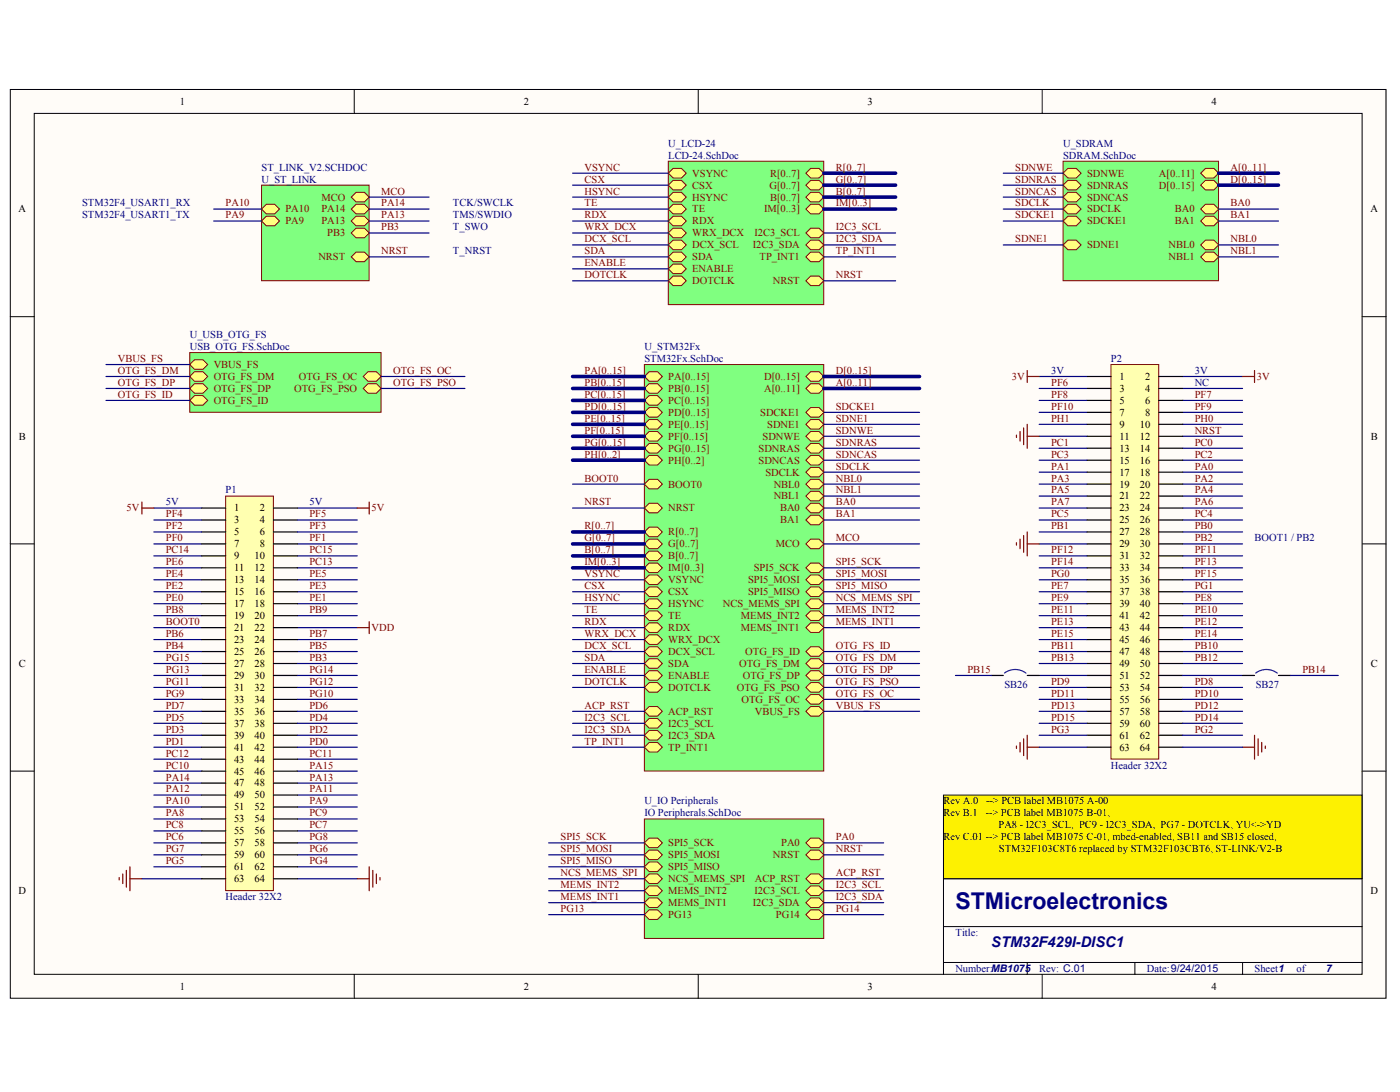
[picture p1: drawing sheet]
<svg xmlns="http://www.w3.org/2000/svg" width="258mm" height="201mm" viewBox="0 0 258 201" stroke-linecap="round" stroke-linejoin="round" font-family="sans-serif">
<defs><g id="words">
<text font-size="4.3" fill="#000080" x="176" y="167.4">STMicroelectronics</text>
<text font-size="2.7" fill="#000080" x="182.6" y="174.4">STM32F429I-DISC1</text>
<g font-size="1.9">
<text x="33.1" y="19.3">1</text>
<text x="96.5" y="19.3">2</text>
<text x="159.8" y="19.3">3</text>
<text x="223.2" y="19.3">4</text>
<text x="3.4" y="39.1">A</text>
<text x="252.4" y="39.1">A</text>
<text x="206.2" y="70">1</text>
<text x="210.9" y="70">2</text>
<text x="206.2" y="72.2">3</text>
<text x="206.2" y="74.4">5</text>
<text x="206.2" y="76.6">7</text>
<text x="210.9" y="72.2">4</text>
<text x="210.9" y="74.4">6</text>
<text x="210.9" y="76.6">8</text>
<text x="3.5" y="81">B</text>
<text x="206.2" y="78.8">9</text>
<text x="206.2" y="81">11</text>
<text x="206.2" y="83.2">13</text>
<text x="210" y="78.8">10</text>
<text x="210" y="81">12</text>
<text x="210" y="83.2">14</text>
<text x="252.5" y="81">B</text>
<text x="206.2" y="85.4">15</text>
<text x="206.2" y="87.6">17</text>
<text x="206.2" y="89.8">19</text>
<text x="210" y="85.4">16</text>
<text x="210" y="87.6">18</text>
<text x="210" y="89.8">20</text>
<text x="43.1" y="94.2">1</text>
<text x="47.9" y="94.2">2</text>
<text x="206.2" y="92">21</text>
<text x="206.2" y="94.2">23</text>
<text x="210" y="92">22</text>
<text x="210" y="94.2">24</text>
<text x="43.1" y="96.4">3</text>
<text x="43.1" y="98.6">5</text>
<text x="43.1" y="100.8">7</text>
<text x="47.9" y="96.4">4</text>
<text x="47.9" y="98.6">6</text>
<text x="47.9" y="100.8">8</text>
<text x="206.2" y="96.4">25</text>
<text x="206.2" y="98.6">27</text>
<text x="206.2" y="100.8">29</text>
<text x="210" y="96.4">26</text>
<text x="210" y="98.6">28</text>
<text x="210" y="100.8">30</text>
<text x="43.1" y="103">9</text>
<text x="43.1" y="105.2">11</text>
<text x="43.1" y="107.4">13</text>
<text x="46.9" y="103">10</text>
<text x="46.9" y="105.2">12</text>
<text x="46.9" y="107.4">14</text>
<text x="206.2" y="103">31</text>
<text x="206.2" y="105.2">33</text>
<text x="206.2" y="107.4">35</text>
<text x="210" y="103">32</text>
<text x="210" y="105.2">34</text>
<text x="210" y="107.4">36</text>
<text x="43.1" y="109.6">15</text>
<text x="43.1" y="111.8">17</text>
<text x="43.1" y="114">19</text>
<text x="46.9" y="109.6">16</text>
<text x="46.9" y="111.8">18</text>
<text x="46.9" y="114">20</text>
<text x="206.2" y="109.6">37</text>
<text x="206.2" y="111.8">39</text>
<text x="206.2" y="114">41</text>
<text x="210" y="109.6">38</text>
<text x="210" y="111.8">40</text>
<text x="210" y="114">42</text>
<text x="43.1" y="116.2">21</text>
<text x="43.1" y="118.4">23</text>
<text x="46.9" y="116.2">22</text>
<text x="46.9" y="118.4">24</text>
<text x="206.2" y="116.2">43</text>
<text x="206.2" y="118.4">45</text>
<text x="210" y="116.2">44</text>
<text x="210" y="118.4">46</text>
<text x="3.5" y="122.8">C</text>
<text x="43.1" y="120.6">25</text>
<text x="43.1" y="122.8">27</text>
<text x="43.1" y="125">29</text>
<text x="46.9" y="120.6">26</text>
<text x="46.9" y="122.8">28</text>
<text x="46.9" y="125">30</text>
<text x="206.2" y="120.6">47</text>
<text x="206.2" y="122.8">49</text>
<text x="206.2" y="125">51</text>
<text x="210" y="120.6">48</text>
<text x="210" y="122.8">50</text>
<text x="210" y="125">52</text>
<text x="252.5" y="122.8">C</text>
<text x="43.1" y="127.2">31</text>
<text x="43.1" y="129.4">33</text>
<text x="43.1" y="131.6">35</text>
<text x="46.9" y="127.2">32</text>
<text x="46.9" y="129.4">34</text>
<text x="46.9" y="131.6">36</text>
<text x="206.2" y="127.2">53</text>
<text x="206.2" y="129.4">55</text>
<text x="206.2" y="131.6">57</text>
<text x="210" y="127.2">54</text>
<text x="210" y="129.4">56</text>
<text x="210" y="131.6">58</text>
<text x="43.1" y="133.8">37</text>
<text x="43.1" y="136">39</text>
<text x="46.9" y="133.8">38</text>
<text x="46.9" y="136">40</text>
<text x="206.2" y="133.8">59</text>
<text x="206.2" y="136">61</text>
<text x="210" y="133.8">60</text>
<text x="210" y="136">62</text>
<text x="43.1" y="138.2">41</text>
<text x="43.1" y="140.4">43</text>
<text x="43.1" y="142.6">45</text>
<text x="46.9" y="138.2">42</text>
<text x="46.9" y="140.4">44</text>
<text x="46.9" y="142.6">46</text>
<text x="206.2" y="138.2">63</text>
<text x="210" y="138.2">64</text>
<text x="43.1" y="144.8">47</text>
<text x="43.1" y="147">49</text>
<text x="43.1" y="149.2">51</text>
<text x="46.9" y="144.8">48</text>
<text x="46.9" y="147">50</text>
<text x="46.9" y="149.2">52</text>
<text x="173.8" y="148.1">Rev A.0</text>
<text x="181.6" y="148.1">--&gt; PCB label MB1075 A-00</text>
<text x="43.1" y="151.4">53</text>
<text x="43.1" y="153.6">55</text>
<text x="43.1" y="155.8">57</text>
<text x="46.9" y="151.4">54</text>
<text x="46.9" y="153.6">56</text>
<text x="46.9" y="155.8">58</text>
<text x="173.8" y="150.3">Rev B.1</text>
<text x="173.8" y="154.7">Rev C.01 --&gt; PCB label MB1075 C-01, mbed-enabled, SB11 and SB15 closed,</text>
<text x="181.5" y="150.3">--&gt; PCB label MB1075 B-01,</text>
<text x="183.9" y="152.5">PA8 - I2C3_SCL, PC9 - I2C3_SDA, PG7 - DOTCLK, YU&lt;-&gt;YD</text>
<text x="43.1" y="158">59</text>
<text x="43.1" y="160.2">61</text>
<text x="46.9" y="158">60</text>
<text x="46.9" y="160.2">62</text>
<text x="184" y="156.9">STM32F103C8T6 replaced by STM32F103CBT6, ST-LINK/V2-B</text>
<text x="3.4" y="164.6">D</text>
<text x="43.1" y="162.4">63</text>
<text x="46.9" y="162.4">64</text>
<text x="252.4" y="164.6">D</text>
<text x="33.1" y="182.3">1</text>
<text x="96.5" y="182.3">2</text>
<text x="159.8" y="182.3">3</text>
<text x="223.2" y="182.3">4</text>
</g>
<g font-size="1.9" fill="#000080">
<text x="123.1" y="27">U_LCD-24</text>
<text x="123.1" y="29.2">LCD-24.SchDoc</text>
<text x="195.8" y="27">U_SDRAM</text>
<text x="195.8" y="29.2">SDRAM.SchDoc</text>
<text x="48.2" y="33.6">U_ST_LINK</text>
<text x="48.2" y="31.4">ST_LINK_V2.SCHDOC</text>
<text x="15.1" y="40.2">STM32F4_USART1_TX</text>
<text x="15.1" y="38">STM32F4_USART1_RX</text>
<text x="83.4" y="38">TCK/SWCLK</text>
<text x="83.4" y="40.2">TMS/SWDIO</text>
<text x="83.4" y="42.4">T_SWO</text>
<text x="83.4" y="46.8">T_NRST</text>
<text x="35" y="62.2">U_USB_OTG_FS</text>
<text x="35" y="64.4">USB_OTG_FS.SchDoc</text>
<text x="118.7" y="64.4">U_STM32Fx</text>
<text x="118.7" y="66.7">STM32Fx.SchDoc</text>
<text x="193.6" y="68.9">3V</text>
<text x="204.6" y="66.7">P2</text>
<text x="220.1" y="71.1">NC</text>
<text x="220.1" y="68.9">3V</text>
<text x="30.5" y="93.1">5V</text>
<text x="41.6" y="90.9">P1</text>
<text x="57" y="93.1">5V</text>
<text x="231.1" y="99.7">BOOT1 / PB2</text>
<text x="185" y="126.8">SB26</text>
<text x="231.3" y="126.8">SB27</text>
<text x="204.6" y="141.5">Header 32X2</text>
<text x="118.7" y="148.1">U_IO Peripherals</text>
<text x="118.7" y="150.3">IO Peripherals.SchDoc</text>
<text x="41.6" y="165.7">Header 32X2</text>
<text x="176" y="172.4">Title:</text>
<text x="176" y="179">Number:MB1075</text>
<text x="191.4" y="179">Rev: C.01</text>
<text x="211.3" y="179">Date:9/24/2015</text>
<text x="231.1" y="179">Sheet1</text>
<text x="238.8" y="179">of</text>
<text x="244.3" y="179">7</text>
</g>
<g font-size="1.9" fill="#800000">
<text x="70.2" y="35.8">MCO</text>
<text x="107.7" y="31.4">VSYNC</text>
<text x="107.7" y="35.8">HSYNC</text>
<text x="107.7" y="33.6">CSX</text>
<text x="127.5" y="32.5">VSYNC</text>
<text x="127.5" y="34.7">CSX</text>
<text x="141.7" y="34.7">G[0..7]</text>
<text x="141.8" y="32.5">R[0..7]</text>
<text x="154" y="35.8">B[0..7]</text>
<text x="154" y="33.6">G[0..7]</text>
<text x="154" y="31.4">R[0..7]</text>
<text x="187" y="31.4">SDNWE</text>
<text x="187" y="33.6">SDNRAS</text>
<text x="187" y="35.8">SDNCAS</text>
<text x="200.2" y="32.5">SDNWE</text>
<text x="200.2" y="34.7">SDNRAS</text>
<text x="213.5" y="32.5">A[0..11]</text>
<text x="213.5" y="34.7">D[0..15]</text>
<text x="226.7" y="33.6">D[0..15]</text>
<text x="226.7" y="31.4">A[0..11]</text>
<text x="41.6" y="40.2">PA9</text>
<text x="41.6" y="38">PA10</text>
<text x="52.6" y="39.1">PA10</text>
<text x="52.6" y="41.3">PA9</text>
<text x="59.2" y="41.3">PA13</text>
<text x="59.2" y="39.1">PA14</text>
<text x="59.2" y="36.9">MCO</text>
<text x="70.2" y="40.2">PA13</text>
<text x="70.2" y="38">PA14</text>
<text x="107.7" y="38">TE</text>
<text x="107.7" y="40.2">RDX</text>
<text x="127.5" y="36.9">HSYNC</text>
<text x="127.5" y="39.1">TE</text>
<text x="127.5" y="41.3">RDX</text>
<text x="140.8" y="39.1">IM[0..3]</text>
<text x="141.8" y="36.9">B[0..7]</text>
<text x="154" y="38">IM[0..3]</text>
<text x="187" y="38">SDCLK</text>
<text x="187" y="40.2">SDCKE1</text>
<text x="200.2" y="36.9">SDNCAS</text>
<text x="200.2" y="39.1">SDCLK</text>
<text x="200.2" y="41.3">SDCKE1</text>
<text x="216.4" y="39.1">BA0</text>
<text x="216.4" y="41.3">BA1</text>
<text x="226.7" y="38">BA0</text>
<text x="226.7" y="40.2">BA1</text>
<text x="58.6" y="47.9">NRST</text>
<text x="60.3" y="43.5">PB3</text>
<text x="70.2" y="46.8">NRST</text>
<text x="70.2" y="42.4">PB3</text>
<text x="107.7" y="46.8">SDA</text>
<text x="107.7" y="44.6">DCX_SCL</text>
<text x="107.7" y="42.4">WRX_DCX</text>
<text x="127.5" y="43.5">WRX_DCX</text>
<text x="127.5" y="45.7">DCX_SCL</text>
<text x="127.5" y="47.9">SDA</text>
<text x="138.7" y="45.7">I2C3_SDA</text>
<text x="139" y="43.5">I2C3_SCL</text>
<text x="139.9" y="47.9">TP_INT1</text>
<text x="154" y="46.8">TP_INT1</text>
<text x="154" y="44.6">I2C3_SDA</text>
<text x="154" y="42.4">I2C3_SCL</text>
<text x="187" y="44.6">SDNE1</text>
<text x="200.2" y="45.7">SDNE1</text>
<text x="215.2" y="47.9">NBL1</text>
<text x="215.2" y="45.7">NBL0</text>
<text x="226.7" y="44.6">NBL0</text>
<text x="226.7" y="46.8">NBL1</text>
<text x="107.7" y="49">ENABLE</text>
<text x="107.7" y="51.2">DOTCLK</text>
<text x="127.5" y="50.1">ENABLE</text>
<text x="127.5" y="52.3">DOTCLK</text>
<text x="142.4" y="52.3">NRST</text>
<text x="154" y="51.2">NRST</text>
<text x="21.7" y="66.7">VBUS_FS</text>
<text x="21.7" y="68.9">OTG_FS_DM</text>
<text x="21.7" y="71.1">OTG_FS_DP</text>
<text x="39.4" y="70">OTG_FS_DM</text>
<text x="39.4" y="67.8">VBUS_FS</text>
<text x="55.1" y="70">OTG_FS_OC</text>
<text x="72.4" y="71.1">OTG_FS_PSO</text>
<text x="72.4" y="68.9">OTG_FS_OC</text>
<text x="107.7" y="68.9">PA[0..15]</text>
<text x="107.7" y="71.1">PB[0..15]</text>
<text x="123.1" y="70">PA[0..15]</text>
<text x="140.8" y="70">D[0..15]</text>
<text x="154" y="68.9">D[0..15]</text>
<text x="154" y="71.1">A[0..11]</text>
<text x="186.4" y="70">3V</text>
<text x="193.6" y="71.1">PF6</text>
<text x="231.5" y="70">3V</text>
<text x="21.7" y="73.3">OTG_FS_ID</text>
<text x="39.4" y="72.2">OTG_FS_DP</text>
<text x="39.4" y="74.4">OTG_FS_ID</text>
<text x="54.2" y="72.2">OTG_FS_PSO</text>
<text x="107.7" y="73.3">PC[0..15]</text>
<text x="107.7" y="75.5">PD[0..15]</text>
<text x="107.7" y="77.7">PE[0..15]</text>
<text x="123.1" y="72.2">PB[0..15]</text>
<text x="123.1" y="74.4">PC[0..15]</text>
<text x="123.1" y="76.6">PD[0..15]</text>
<text x="140" y="76.6">SDCKE1</text>
<text x="140.8" y="72.2">A[0..11]</text>
<text x="154" y="75.5">SDCKE1</text>
<text x="154" y="77.7">SDNE1</text>
<text x="193.6" y="77.7">PH1</text>
<text x="193.6" y="73.3">PF8</text>
<text x="193.6" y="75.5">PF10</text>
<text x="220.1" y="77.7">PH0</text>
<text x="220.1" y="73.3">PF7</text>
<text x="220.1" y="75.5">PF9</text>
<text x="107.7" y="79.9">PF[0..15]</text>
<text x="107.7" y="82.1">PG[0..15]</text>
<text x="123.1" y="78.8">PE[0..15]</text>
<text x="123.1" y="81">PF[0..15]</text>
<text x="123.1" y="83.2">PG[0..15]</text>
<text x="139.7" y="83.2">SDNRAS</text>
<text x="140.5" y="81">SDNWE</text>
<text x="141.3" y="78.8">SDNE1</text>
<text x="154" y="79.9">SDNWE</text>
<text x="154" y="82.1">SDNRAS</text>
<text x="193.6" y="82.1">PC1</text>
<text x="220.1" y="79.9">NRST</text>
<text x="220.1" y="82.1">PC0</text>
<text x="107.7" y="88.7">BOOT0</text>
<text x="107.7" y="84.3">PH[0..2]</text>
<text x="123.1" y="89.8">BOOT0</text>
<text x="123.1" y="85.4">PH[0..2]</text>
<text x="139.7" y="85.4">SDNCAS</text>
<text x="141" y="87.6">SDCLK</text>
<text x="142.5" y="89.8">NBL0</text>
<text x="154" y="84.3">SDNCAS</text>
<text x="154" y="86.5">SDCLK</text>
<text x="154" y="88.7">NBL0</text>
<text x="193.6" y="86.5">PA1</text>
<text x="193.6" y="88.7">PA3</text>
<text x="193.6" y="84.3">PC3</text>
<text x="220.1" y="88.7">PA2</text>
<text x="220.1" y="86.5">PA0</text>
<text x="220.1" y="84.3">PC2</text>
<text x="23.3" y="94.2">5V</text>
<text x="30.5" y="95.3">PF4</text>
<text x="57" y="95.3">PF5</text>
<text x="68.5" y="94.2">5V</text>
<text x="107.7" y="93.1">NRST</text>
<text x="123.1" y="94.2">NRST</text>
<text x="142.5" y="92">NBL1</text>
<text x="143.7" y="94.2">BA0</text>
<text x="154" y="90.9">NBL1</text>
<text x="154" y="93.1">BA0</text>
<text x="154" y="95.3">BA1</text>
<text x="193.6" y="90.9">PA5</text>
<text x="193.6" y="93.1">PA7</text>
<text x="193.6" y="95.3">PC5</text>
<text x="220.1" y="90.9">PA4</text>
<text x="220.1" y="93.1">PA6</text>
<text x="220.1" y="95.3">PC4</text>
<text x="30.5" y="101.9">PC14</text>
<text x="30.5" y="99.7">PF0</text>
<text x="30.5" y="97.5">PF2</text>
<text x="57" y="101.9">PC15</text>
<text x="57" y="99.7">PF1</text>
<text x="57" y="97.5">PF3</text>
<text x="107.7" y="101.9">B[0..7]</text>
<text x="107.7" y="99.7">G[0..7]</text>
<text x="107.7" y="97.5">R[0..7]</text>
<text x="123.1" y="98.6">R[0..7]</text>
<text x="123.1" y="100.8">G[0..7]</text>
<text x="142.9" y="100.8">MCO</text>
<text x="143.7" y="96.4">BA1</text>
<text x="154" y="99.7">MCO</text>
<text x="193.6" y="97.5">PB1</text>
<text x="193.6" y="101.9">PF12</text>
<text x="220.1" y="99.7">PB2</text>
<text x="220.1" y="97.5">PB0</text>
<text x="220.1" y="101.9">PF11</text>
<text x="30.5" y="106.3">PE4</text>
<text x="30.5" y="104.1">PE6</text>
<text x="57" y="106.3">PE5</text>
<text x="57" y="104.1">PC13</text>
<text x="107.7" y="106.3">VSYNC</text>
<text x="107.7" y="104.1">IM[0..3]</text>
<text x="123.1" y="103">B[0..7]</text>
<text x="123.1" y="105.2">IM[0..3]</text>
<text x="123.1" y="107.4">VSYNC</text>
<text x="137.8" y="107.4">SPI5_MOSI</text>
<text x="138.9" y="105.2">SPI5_SCK</text>
<text x="154" y="104.1">SPI5_SCK</text>
<text x="154" y="106.3">SPI5_MOSI</text>
<text x="193.6" y="104.1">PF14</text>
<text x="193.6" y="106.3">PG0</text>
<text x="220.1" y="104.1">PF13</text>
<text x="220.1" y="106.3">PF15</text>
<text x="30.5" y="108.5">PE2</text>
<text x="30.5" y="110.7">PE0</text>
<text x="30.5" y="112.9">PB8</text>
<text x="57" y="110.7">PE1</text>
<text x="57" y="108.5">PE3</text>
<text x="57" y="112.9">PB9</text>
<text x="107.7" y="108.5">CSX</text>
<text x="107.7" y="110.7">HSYNC</text>
<text x="107.7" y="112.9">TE</text>
<text x="123.1" y="109.6">CSX</text>
<text x="123.1" y="111.8">HSYNC</text>
<text x="123.1" y="114">TE</text>
<text x="133.2" y="111.8">NCS_MEMS_SPI</text>
<text x="136.5" y="114">MEMS_INT2</text>
<text x="137.8" y="109.6">SPI5_MISO</text>
<text x="154" y="110.7">NCS_MEMS_SPI</text>
<text x="154" y="108.5">SPI5_MISO</text>
<text x="154" y="112.9">MEMS_INT2</text>
<text x="193.6" y="108.5">PE7</text>
<text x="193.6" y="110.7">PE9</text>
<text x="193.6" y="112.9">PE11</text>
<text x="220.1" y="110.7">PE8</text>
<text x="220.1" y="112.9">PE10</text>
<text x="220.1" y="108.5">PG1</text>
<text x="30.5" y="115.1">BOOT0</text>
<text x="30.5" y="119.5">PB4</text>
<text x="30.5" y="117.3">PB6</text>
<text x="57" y="119.5">PB5</text>
<text x="57" y="117.3">PB7</text>
<text x="68.5" y="116.2">VDD</text>
<text x="107.7" y="115.1">RDX</text>
<text x="107.7" y="117.3">WRX_DCX</text>
<text x="107.7" y="119.5">DCX_SCL</text>
<text x="123.1" y="118.4">WRX_DCX</text>
<text x="123.1" y="116.2">RDX</text>
<text x="136.5" y="116.2">MEMS_INT1</text>
<text x="154" y="115.1">MEMS_INT1</text>
<text x="154" y="119.5">OTG_FS_ID</text>
<text x="193.6" y="115.1">PE13</text>
<text x="193.6" y="117.3">PE15</text>
<text x="193.6" y="119.5">PB11</text>
<text x="220.1" y="115.1">PE12</text>
<text x="220.1" y="117.3">PE14</text>
<text x="220.1" y="119.5">PB10</text>
<text x="30.5" y="123.9">PG13</text>
<text x="30.5" y="121.7">PG15</text>
<text x="57" y="121.7">PB3</text>
<text x="57" y="123.9">PG14</text>
<text x="107.7" y="121.7">SDA</text>
<text x="107.7" y="123.9">ENABLE</text>
<text x="123.1" y="125">ENABLE</text>
<text x="123.1" y="120.6">DCX_SCL</text>
<text x="123.1" y="122.8">SDA</text>
<text x="136.1" y="122.8">OTG_FS_DM</text>
<text x="136.8" y="125">OTG_FS_DP</text>
<text x="137.3" y="120.6">OTG_FS_ID</text>
<text x="154" y="121.7">OTG_FS_DM</text>
<text x="154" y="123.9">OTG_FS_DP</text>
<text x="178.2" y="123.9">PB15</text>
<text x="193.6" y="121.7">PB13</text>
<text x="220.1" y="121.7">PB12</text>
<text x="239.9" y="123.9">PB14</text>
<text x="30.5" y="130.5">PD7</text>
<text x="30.5" y="128.3">PG9</text>
<text x="30.5" y="126.1">PG11</text>
<text x="57" y="130.5">PD6</text>
<text x="57" y="128.3">PG10</text>
<text x="57" y="126.1">PG12</text>
<text x="107.7" y="126.1">DOTCLK</text>
<text x="107.7" y="130.5">ACP_RST</text>
<text x="123.1" y="131.6">ACP_RST</text>
<text x="123.1" y="127.2">DOTCLK</text>
<text x="135.7" y="127.2">OTG_FS_PSO</text>
<text x="136.6" y="129.4">OTG_FS_OC</text>
<text x="139.1" y="131.6">VBUS_FS</text>
<text x="154" y="130.5">VBUS_FS</text>
<text x="154" y="126.1">OTG_FS_PSO</text>
<text x="154" y="128.3">OTG_FS_OC</text>
<text x="193.6" y="126.1">PD9</text>
<text x="193.6" y="128.3">PD11</text>
<text x="193.6" y="130.5">PD13</text>
<text x="220.1" y="126.1">PD8</text>
<text x="220.1" y="128.3">PD10</text>
<text x="220.1" y="130.5">PD12</text>
<text x="30.5" y="137.1">PD1</text>
<text x="30.5" y="134.9">PD3</text>
<text x="30.5" y="132.7">PD5</text>
<text x="57" y="134.9">PD2</text>
<text x="57" y="132.7">PD4</text>
<text x="57" y="137.1">PD0</text>
<text x="107.7" y="137.1">TP_INT1</text>
<text x="107.7" y="134.9">I2C3_SDA</text>
<text x="107.7" y="132.7">I2C3_SCL</text>
<text x="123.1" y="133.8">I2C3_SCL</text>
<text x="123.1" y="136">I2C3_SDA</text>
<text x="193.6" y="132.7">PD15</text>
<text x="193.6" y="134.9">PG3</text>
<text x="220.1" y="132.7">PD14</text>
<text x="220.1" y="134.9">PG2</text>
<text x="30.5" y="143.7">PA14</text>
<text x="30.5" y="141.5">PC10</text>
<text x="30.5" y="139.3">PC12</text>
<text x="57" y="143.7">PA13</text>
<text x="57" y="141.5">PA15</text>
<text x="57" y="139.3">PC11</text>
<text x="123.1" y="138.2">TP_INT1</text>
<text x="30.5" y="148.1">PA10</text>
<text x="30.5" y="145.9">PA12</text>
<text x="57" y="148.1">PA9</text>
<text x="57" y="145.9">PA11</text>
<text x="30.5" y="150.3">PA8</text>
<text x="30.5" y="154.7">PC6</text>
<text x="30.5" y="152.5">PC8</text>
<text x="57" y="152.5">PC7</text>
<text x="57" y="150.3">PC9</text>
<text x="57" y="154.7">PG8</text>
<text x="103.3" y="154.7">SPI5_SCK</text>
<text x="123.1" y="155.8">SPI5_SCK</text>
<text x="143.9" y="155.8">PA0</text>
<text x="154" y="154.7">PA0</text>
<text x="30.5" y="159.1">PG5</text>
<text x="30.5" y="156.9">PG7</text>
<text x="57" y="159.1">PG4</text>
<text x="57" y="156.9">PG6</text>
<text x="103.3" y="161.3">NCS_MEMS_SPI</text>
<text x="103.3" y="159.1">SPI5_MISO</text>
<text x="103.3" y="156.9">SPI5_MOSI</text>
<text x="123.1" y="160.2">SPI5_MISO</text>
<text x="123.1" y="158">SPI5_MOSI</text>
<text x="142.4" y="158">NRST</text>
<text x="154" y="156.9">NRST</text>
<text x="154" y="161.3">ACP_RST</text>
<text x="103.3" y="165.7">MEMS_INT1</text>
<text x="103.3" y="163.5">MEMS_INT2</text>
<text x="103.3" y="167.9">PG13</text>
<text x="123.1" y="166.8">MEMS_INT1</text>
<text x="123.1" y="162.4">NCS_MEMS_SPI</text>
<text x="123.1" y="164.6">MEMS_INT2</text>
<text x="138.7" y="166.8">I2C3_SDA</text>
<text x="139" y="164.6">I2C3_SCL</text>
<text x="139.1" y="162.4">ACP_RST</text>
<text x="154" y="165.7">I2C3_SDA</text>
<text x="154" y="163.5">I2C3_SCL</text>
<text x="154" y="167.9">PG14</text>
<text x="123.1" y="169">PG13</text>
<text x="142.9" y="169">PG14</text>
</g>
</g></defs>
<g fill="#fffcf8" stroke="#000" stroke-width=".18">
<path d="M1.9 16.5h253.4v167.3h-253.4z"/>
<path d="M6.3 20.9h244.6v158.5h-244.6z"/>
</g>
<g fill="none" stroke="#000" stroke-width=".18">
<path d="M65.3 16.5v4.4M128.6 16.5v4.4M192 16.5v4.4M1.9 58.3h4.4M250.9 58.3h4.4M1.9 100.2h4.4M250.9 100.2h4.4M1.9 142h4.4M250.9 142h4.4M65.3 179.4v4.4M128.6 179.4v4.4M173.8 170.6h77.1"/>
<path d="M173.8 177.2h77.1M189.2 177.2v2.2M192 179.4v4.4M209 177.2v2.2M228.9 177.2v2.2M250.9 161.8h-77.1v17.6"/>
</g>
<g fill="none" stroke="#000080" stroke-width=".22">
<path d="M191.4 69.3h8.8M191.4 71.5h8.8M217.9 73.7h11M217.9 78.1h11M217.9 75.9h11M217.9 98h11M217.9 95.8h11M217.9 91.3h11M217.9 93.6h11M217.9 86.9h11M217.9 80.3h11M217.9 82.5h11"/>
<path d="M217.9 84.7h11M217.9 89.1h11M217.9 113.4h11M217.9 115.6h11M217.9 111.2h11M217.9 120h11M217.9 104.6h11M217.9 106.8h11M217.9 109h11M217.9 100.2h11M217.9 102.4h11M217.9 117.8h11"/>
<path d="M217.9 122.2h11"/>
</g>
<path d="M228.9 137.6h2.2M231.1 135.4v4.4M231.7 136.1v3M232.4 136.7v1.8M233.1 137.4v.4" fill="none" stroke="#800000" stroke-width=".22"/>
<path d="M195.8 29.7h28.7v22h-28.7z" fill="#80ff80" stroke="#800000" stroke-width=".18"/>
<g fill="#ffff80" stroke="#800000" stroke-width=".18">
<path d="M221.2 31.9l.9-.9h1.5l.9 .9-.9 .9h-1.5z" fill-rule="evenodd"/>
<path d="M221.2 34.1l.9-.9h1.5l.9 .9-.9 .9h-1.5z" fill-rule="evenodd"/>
<path d="M195.8 45.1l.9-.9h1.6l.8 .9-.8 .9h-1.6z" fill-rule="evenodd"/>
<path d="M221.2 47.3l.9-.9h1.5l.9 .9-.9 .9h-1.5z" fill-rule="evenodd"/>
<path d="M221.2 45.1l.9-.9h1.5l.9 .9-.9 .9h-1.5z" fill-rule="evenodd"/>
<path d="M195.8 31.9l.9-.9h1.6l.8 .9-.8 .9h-1.6z" fill-rule="evenodd"/>
<path d="M195.8 34.1l.9-.9h1.6l.8 .9-.8 .9h-1.6z" fill-rule="evenodd"/>
<path d="M195.8 36.3l.9-.9h1.6l.8 .9-.8 .9h-1.6z" fill-rule="evenodd"/>
<path d="M195.8 38.5l.9-.9h1.6l.8 .9-.8 .9h-1.6z" fill-rule="evenodd"/>
<path d="M195.8 40.7l.9-.9h1.6l.8 .9-.8 .9h-1.6z" fill-rule="evenodd"/>
<path d="M221.2 38.5l.9-.9h1.5l.9 .9-.9 .9h-1.5z" fill-rule="evenodd"/>
<path d="M221.2 40.7l.9-.9h1.5l.9 .9-.9 .9h-1.5z" fill-rule="evenodd"/>
</g>
<path d="M118.7 150.8h33v22h-33z" fill="#80ff80" stroke="#800000" stroke-width=".18"/>
<g fill="#ffff80" stroke="#800000" stroke-width=".18">
<path d="M148.4 155.2l.9-.9h1.6l.9 .9-.9 .9h-1.6z" fill-rule="evenodd"/>
<path d="M148.4 157.4l.9-.9h1.6l.9 .9-.9 .9h-1.6z" fill-rule="evenodd"/>
<path d="M118.7 166.2l.9-.9h1.5l.9 .9-.9 .9h-1.5z" fill-rule="evenodd"/>
<path d="M118.7 161.8l.9-.9h1.5l.9 .9-.9 .9h-1.5z" fill-rule="evenodd"/>
<path d="M118.7 164l.9-.9h1.5l.9 .9-.9 .9h-1.5z" fill-rule="evenodd"/>
<path d="M118.7 155.2l.9-.9h1.5l.9 .9-.9 .9h-1.5z" fill-rule="evenodd"/>
<path d="M118.7 159.6l.9-.9h1.5l.9 .9-.9 .9h-1.5z" fill-rule="evenodd"/>
<path d="M118.7 157.4l.9-.9h1.5l.9 .9-.9 .9h-1.5z" fill-rule="evenodd"/>
<path d="M148.4 161.8l.9-.9h1.6l.9 .9-.9 .9h-1.6z" fill-rule="evenodd"/>
<path d="M148.4 164l.9-.9h1.6l.9 .9-.9 .9h-1.6z" fill-rule="evenodd"/>
<path d="M148.4 166.2l.9-.9h1.6l.9 .9-.9 .9h-1.6z" fill-rule="evenodd"/>
<path d="M118.7 168.4l.9-.9h1.5l.9 .9-.9 .9h-1.5z" fill-rule="evenodd"/>
<path d="M148.4 168.4l.9-.9h1.6l.9 .9-.9 .9h-1.6z" fill-rule="evenodd"/>
</g>
<path d="M118.7 67.1h33v74.9h-33z" fill="#80ff80" stroke="#800000" stroke-width=".18"/>
<g fill="#ffff80" stroke="#800000" stroke-width=".18">
<path d="M118.7 89.1l.9-.8h1.5l.9 .8-.9 .9h-1.5z" fill-rule="evenodd"/>
<path d="M118.7 93.6l.9-.9h1.5l.9 .9-.9 .8h-1.5z" fill-rule="evenodd"/>
<path d="M148.4 100.2l.9-.9h1.6l.9 .9-.9 .8h-1.6z" fill-rule="evenodd"/>
<path d="M148.4 69.3l.9-.9h1.6l.9 .9-.9 .9h-1.6z" fill-rule="evenodd"/>
<path d="M148.4 71.5l.9-.9h1.6l.9 .9-.9 .9h-1.6z" fill-rule="evenodd"/>
<path d="M148.4 75.9l.9-.8h1.6l.9 .8-.9 .9h-1.6z" fill-rule="evenodd"/>
<path d="M148.4 78.1l.9-.8h1.6l.9 .8-.9 .9h-1.6z" fill-rule="evenodd"/>
<path d="M148.4 80.3l.9-.8h1.6l.9 .8-.9 .9h-1.6z" fill-rule="evenodd"/>
<path d="M148.4 89.1l.9-.8h1.6l.9 .8-.9 .9h-1.6z" fill-rule="evenodd"/>
<path d="M148.4 82.5l.9-.8h1.6l.9 .8-.9 .9h-1.6z" fill-rule="evenodd"/>
<path d="M148.4 91.3l.9-.8h1.6l.9 .8-.9 .9h-1.6z" fill-rule="evenodd"/>
<path d="M148.4 86.9l.9-.8h1.6l.9 .8-.9 .9h-1.6z" fill-rule="evenodd"/>
<path d="M148.4 84.7l.9-.8h1.6l.9 .8-.9 .9h-1.6z" fill-rule="evenodd"/>
<path d="M148.4 93.6l.9-.9h1.6l.9 .9-.9 .8h-1.6z" fill-rule="evenodd"/>
<path d="M148.4 95.8l.9-.9h1.6l.9 .9-.9 .8h-1.6z" fill-rule="evenodd"/>
<path d="M118.7 69.3l.9-.9h1.5l.9 .9-.9 .9h-1.5z" fill-rule="evenodd"/>
<path d="M118.7 71.5l.9-.9h1.5l.9 .9-.9 .9h-1.5z" fill-rule="evenodd"/>
<path d="M118.7 73.7l.9-.8h1.5l.9 .8-.9 .9h-1.5z" fill-rule="evenodd"/>
<path d="M118.7 75.9l.9-.8h1.5l.9 .8-.9 .9h-1.5z" fill-rule="evenodd"/>
<path d="M118.7 78.1l.9-.8h1.5l.9 .8-.9 .9h-1.5z" fill-rule="evenodd"/>
<path d="M118.7 84.7l.9-.8h1.5l.9 .8-.9 .9h-1.5z" fill-rule="evenodd"/>
<path d="M118.7 80.3l.9-.8h1.5l.9 .8-.9 .9h-1.5z" fill-rule="evenodd"/>
<path d="M118.7 82.5l.9-.8h1.5l.9 .8-.9 .9h-1.5z" fill-rule="evenodd"/>
<path d="M118.7 98l.9-.9h1.5l.9 .9-.9 .8h-1.5z" fill-rule="evenodd"/>
<path d="M118.7 100.2l.9-.9h1.5l.9 .9-.9 .8h-1.5z" fill-rule="evenodd"/>
<path d="M118.7 102.4l.9-.9h1.5l.9 .9-.9 .8h-1.5z" fill-rule="evenodd"/>
<path d="M118.7 104.6l.9-.9h1.5l.9 .9-.9 .8h-1.5z" fill-rule="evenodd"/>
<path d="M118.7 137.6l.9-.9h1.5l.9 .9-.9 .9h-1.5z" fill-rule="evenodd"/>
<path d="M118.7 106.8l.9-.9h1.5l.9 .9-.9 .8h-1.5z" fill-rule="evenodd"/>
<path d="M118.7 109l.9-.9h1.5l.9 .9-.9 .8h-1.5z" fill-rule="evenodd"/>
<path d="M118.7 111.2l.9-.9h1.5l.9 .9-.9 .8h-1.5z" fill-rule="evenodd"/>
<path d="M118.7 113.4l.9-.9h1.5l.9 .9-.9 .9h-1.5z" fill-rule="evenodd"/>
<path d="M118.7 117.8l.9-.9h1.5l.9 .9-.9 .9h-1.5z" fill-rule="evenodd"/>
<path d="M118.7 115.6l.9-.9h1.5l.9 .9-.9 .9h-1.5z" fill-rule="evenodd"/>
<path d="M118.7 124.4l.9-.9h1.5l.9 .9-.9 .9h-1.5z" fill-rule="evenodd"/>
<path d="M118.7 120l.9-.9h1.5l.9 .9-.9 .9h-1.5z" fill-rule="evenodd"/>
<path d="M118.7 122.2l.9-.9h1.5l.9 .9-.9 .9h-1.5z" fill-rule="evenodd"/>
<path d="M118.7 133.2l.9-.9h1.5l.9 .9-.9 .9h-1.5z" fill-rule="evenodd"/>
<path d="M118.7 135.4l.9-.9h1.5l.9 .9-.9 .9h-1.5z" fill-rule="evenodd"/>
<path d="M118.7 131l.9-.9h1.5l.9 .9-.9 .9h-1.5z" fill-rule="evenodd"/>
<path d="M148.4 115.6l.9-.9h1.6l.9 .9-.9 .9h-1.6z" fill-rule="evenodd"/>
<path d="M148.4 111.2l.9-.9h1.6l.9 .9-.9 .8h-1.6z" fill-rule="evenodd"/>
<path d="M148.4 113.4l.9-.9h1.6l.9 .9-.9 .9h-1.6z" fill-rule="evenodd"/>
<path d="M148.4 104.6l.9-.9h1.6l.9 .9-.9 .8h-1.6z" fill-rule="evenodd"/>
<path d="M148.4 109l.9-.9h1.6l.9 .9-.9 .8h-1.6z" fill-rule="evenodd"/>
<path d="M148.4 106.8l.9-.9h1.6l.9 .9-.9 .8h-1.6z" fill-rule="evenodd"/>
<path d="M148.4 120l.9-.9h1.6l.9 .9-.9 .9h-1.6z" fill-rule="evenodd"/>
<path d="M148.4 122.2l.9-.9h1.6l.9 .9-.9 .9h-1.6z" fill-rule="evenodd"/>
<path d="M148.4 124.4l.9-.9h1.6l.9 .9-.9 .9h-1.6z" fill-rule="evenodd"/>
<path d="M148.4 126.6l.9-.9h1.6l.9 .9-.9 .9h-1.6z" fill-rule="evenodd"/>
<path d="M148.4 128.8l.9-.9h1.6l.9 .9-.9 .9h-1.6z" fill-rule="evenodd"/>
<path d="M148.4 131l.9-.9h1.6l.9 .9-.9 .9h-1.6z" fill-rule="evenodd"/>
<path d="M118.7 126.6l.9-.9h1.5l.9 .9-.9 .9h-1.5z" fill-rule="evenodd"/>
</g>
<path d="M35 64.9h35.2v11h-35.2z" fill="#80ff80" stroke="#800000" stroke-width=".18"/>
<g fill="#ffff80" stroke="#800000" stroke-width=".18">
<path d="M66.9 71.5l.9-.9h1.5l.9 .9-.9 .9h-1.5z" fill-rule="evenodd"/>
<path d="M66.9 69.3l.9-.9h1.5l.9 .9-.9 .9h-1.5z" fill-rule="evenodd"/>
<path d="M35 69.3l.8-.9h1.6l.9 .9-.9 .9h-1.6z" fill-rule="evenodd"/>
<path d="M35 71.5l.8-.9h1.6l.9 .9-.9 .9h-1.6z" fill-rule="evenodd"/>
<path d="M35 73.7l.8-.8h1.6l.9 .8-.9 .9h-1.6z" fill-rule="evenodd"/>
<path d="M35 67.1l.8-.9h1.6l.9 .9-.9 .9h-1.6z" fill-rule="evenodd"/>
</g>
<g fill="none" stroke="#000080" stroke-width=".22">
<path d="M184.8 38.5h11M184.8 36.3h11M184.8 34.1h11M184.8 31.9h11M224.5 38.5h11M184.8 45.1h11M184.8 40.7h11M19.5 73.7h15.5M19.5 71.5h15.5M19.5 69.3h15.5M19.5 67.1h15.5M70.2 71.5h15.4"/>
<path d="M70.2 69.3h15.4M191.4 73.7h8.8M191.4 75.9h8.8M191.4 78.1h8.8M217.9 71.5h11M217.9 69.3h11M105.5 93.6h13.2M105.5 89.1h13.2M191.4 91.3h8.8M191.4 93.6h8.8M191.4 95.8h8.8M191.4 98h8.8"/>
<path d="M191.4 84.7h8.8M191.4 86.9h8.8M191.4 89.1h8.8M191.4 80.3h8.8M191.4 82.5h8.8M151.8 100.2h17.6M191.4 100.2h8.8M191.4 106.8h8.8M191.4 104.6h8.8M191.4 102.4h8.8M191.4 117.8h8.8M191.4 120h8.8"/>
<path d="M191.4 109h8.8M191.4 111.2h8.8M191.4 113.4h8.8M191.4 115.6h8.8M191.4 122.2h8.8M101.1 155.2h17.6M151.8 157.4h11M151.8 155.2h11"/>
</g>
<g fill="none" stroke="#800000" stroke-width=".22">
<path d="M187.9 79.5v1.7M188.6 78.8v3.1M189.2 68.2v2.2M189.2 78.1v4.4M189.2 69.3h2.2M228.9 69.3h2.2M231.1 68.2v2.2M187.2 80.1v.5M187.2 99.9v.5M187.9 99.3v1.7M188.6 98.6v3.1M189.2 98v4.4"/>
<path d="M189.2 80.3h2.2M189.2 100.2h2.2M187.2 137.4v.4M187.9 136.7v1.8M188.6 136.1v3M189.2 135.4v4.4M189.2 137.6h2.2"/>
</g>
<path d="M173.8 146.4h77.1v15.4h-77.1z" fill="#fdf101" stroke="#000" stroke-width=".18"/>
<path d="M48.2 34.1h19.8v17.6h-19.8z" fill="#80ff80" stroke="#800000" stroke-width=".18"/>
<g fill="#ffff80" stroke="#800000" stroke-width=".18">
<path d="M64.7 40.7l.9-.9h1.5l.9 .9-.9 .9h-1.5z" fill-rule="evenodd"/>
<path d="M64.7 38.5l.9-.9h1.5l.9 .9-.9 .9h-1.5z" fill-rule="evenodd"/>
<path d="M64.7 47.3l.9-.9h1.5l.9 .9-.9 .9h-1.5z" fill-rule="evenodd"/>
<path d="M64.7 42.9l.9-.9h1.5l.9 .9-.9 .9h-1.5z" fill-rule="evenodd"/>
<path d="M64.7 36.3l.9-.9h1.5l.9 .9-.9 .9h-1.5z" fill-rule="evenodd"/>
<path d="M48.2 38.5l.9-.9h1.5l.9 .9-.9 .9h-1.5z" fill-rule="evenodd"/>
<path d="M48.2 40.7l.9-.9h1.5l.9 .9-.9 .9h-1.5z" fill-rule="evenodd"/>
</g>
<g fill="none" stroke="#000080" stroke-width=".22">
<path d="M39.4 38.5h8.8M68 38.5h11M68 36.3h11M39.4 40.7h8.8M68 40.7h11M68 47.3h11M68 42.9h11M224.5 40.7h11M224.5 47.3h11M224.5 45.1h11M151.8 78.1h17.6M151.8 75.9h17.6"/>
<path d="M151.8 86.9h17.6M151.8 84.7h17.6M151.8 82.5h17.6M151.8 80.3h17.6M151.8 93.6h17.6M151.8 91.3h17.6M151.8 89.1h17.6M151.8 95.8h17.6"/>
</g>
<path d="M224.5 34.1h11M224.5 31.9h11M105.5 69.3h13.2M105.5 71.5h13.2M105.5 73.7h13.2M105.5 75.9h13.2M105.5 78.1h13.2M151.8 69.3h17.6M151.8 71.5h17.6M105.5 84.7h13.2M105.5 80.3h13.2M105.5 82.5h13.2" fill="none" stroke="#000080" stroke-width=".66"/>
<path d="M123.1 29.7h28.6v26.4h-28.6z" fill="#80ff80" stroke="#800000" stroke-width=".18"/>
<g fill="#ffff80" stroke="#800000" stroke-width=".18">
<path d="M148.4 51.7l.9-.9h1.6l.9 .9-.9 .9h-1.6z" fill-rule="evenodd"/>
<path d="M148.4 36.3l.9-.9h1.6l.9 .9-.9 .9h-1.6z" fill-rule="evenodd"/>
<path d="M148.4 34.1l.9-.9h1.6l.9 .9-.9 .9h-1.6z" fill-rule="evenodd"/>
<path d="M148.4 31.9l.9-.9h1.6l.9 .9-.9 .9h-1.6z" fill-rule="evenodd"/>
<path d="M148.4 38.5l.9-.9h1.6l.9 .9-.9 .9h-1.6z" fill-rule="evenodd"/>
<path d="M148.4 47.3l.9-.9h1.6l.9 .9-.9 .9h-1.6z" fill-rule="evenodd"/>
<path d="M123.1 31.9l.9-.9h1.5l.9 .9-.9 .9h-1.5z" fill-rule="evenodd"/>
<path d="M123.1 34.1l.9-.9h1.5l.9 .9-.9 .9h-1.5z" fill-rule="evenodd"/>
<path d="M123.1 36.3l.9-.9h1.5l.9 .9-.9 .9h-1.5z" fill-rule="evenodd"/>
<path d="M123.1 38.5l.9-.9h1.5l.9 .9-.9 .9h-1.5z" fill-rule="evenodd"/>
<path d="M123.1 42.9l.9-.9h1.5l.9 .9-.9 .9h-1.5z" fill-rule="evenodd"/>
<path d="M123.1 40.7l.9-.9h1.5l.9 .9-.9 .9h-1.5z" fill-rule="evenodd"/>
<path d="M123.1 49.5l.9-.9h1.5l.9 .9-.9 .9h-1.5z" fill-rule="evenodd"/>
<path d="M123.1 45.1l.9-.9h1.5l.9 .9-.9 .9h-1.5z" fill-rule="evenodd"/>
<path d="M123.1 47.3l.9-.9h1.5l.9 .9-.9 .9h-1.5z" fill-rule="evenodd"/>
<path d="M148.4 42.9l.9-.9h1.6l.9 .9-.9 .9h-1.6z" fill-rule="evenodd"/>
<path d="M148.4 45.1l.9-.9h1.6l.9 .9-.9 .9h-1.6z" fill-rule="evenodd"/>
<path d="M123.1 51.7l.9-.9h1.5l.9 .9-.9 .9h-1.5z" fill-rule="evenodd"/>
</g>
<g fill="none" stroke="#000080" stroke-width=".22">
<path d="M105.5 31.9h17.6M105.5 34.1h17.6M105.5 36.3h17.6M105.5 38.5h17.6M105.5 40.7h17.6M105.5 42.9h17.6M105.5 45.1h17.6M105.5 47.3h17.6M105.5 49.5h17.6M105.5 51.7h17.6M151.8 42.9h13.2M151.8 45.1h13.2"/>
<path d="M151.8 47.3h13.2M151.8 51.7h13.2M105.5 106.8h13.2M105.5 109h13.2M105.5 111.2h13.2M105.5 113.4h13.2M105.5 115.6h13.2M105.5 117.8h13.2M105.5 120h13.2M105.5 122.2h13.2M105.5 124.4h13.2M105.5 126.6h13.2"/>
<path d="M105.5 131h13.2M105.5 133.2h13.2M105.5 135.4h13.2M101.1 157.4h17.6M101.1 159.6h17.6M101.1 161.8h17.6M101.1 164h17.6M101.1 166.2h17.6M151.8 161.8h11M151.8 164h11M151.8 166.2h11"/>
</g>
<path d="M151.8 36.3h13.2M151.8 34.1h13.2M151.8 31.9h13.2M151.8 38.5h13.2M105.5 98h13.2M105.5 102.4h13.2M105.5 100.2h13.2M105.5 104.6h13.2" fill="none" stroke="#000080" stroke-width=".66"/>
<path d="M204.6 67.1h8.8v72.7h-8.8z" fill="#ffffb0" stroke="#800000" stroke-width=".18"/>
<g fill="none" stroke="#000" stroke-width=".22">
<path d="M200.2 69.3h4.4M200.2 71.5h4.4M200.2 73.7h4.4M200.2 75.9h4.4M200.2 78.1h4.4M213.5 69.3h4.4M213.5 71.5h4.4M213.5 73.7h4.4M213.5 75.9h4.4M213.5 78.1h4.4M200.2 80.3h4.4M200.2 82.5h4.4"/>
<path d="M200.2 84.7h4.4M200.2 86.9h4.4M200.2 89.1h4.4M200.2 91.3h4.4M200.2 93.6h4.4M200.2 95.8h4.4M200.2 98h4.4M213.5 80.3h4.4M213.5 82.5h4.4M213.5 84.7h4.4M213.5 86.9h4.4M213.5 89.1h4.4"/>
<path d="M213.5 91.3h4.4M213.5 93.6h4.4M213.5 95.8h4.4M213.5 98h4.4M200.2 100.2h4.4M200.2 102.4h4.4M200.2 104.6h4.4M200.2 106.8h4.4M200.2 109h4.4M200.2 111.2h4.4M200.2 113.4h4.4M200.2 115.6h4.4"/>
<path d="M200.2 117.8h4.4M200.2 120h4.4M213.5 100.2h4.4M213.5 102.4h4.4M213.5 104.6h4.4M213.5 106.8h4.4M213.5 109h4.4M213.5 111.2h4.4M213.5 113.4h4.4M213.5 115.6h4.4M213.5 117.8h4.4M213.5 120h4.4"/>
<path d="M182.6 124.4h2.2M189.2 124.4h2.2M200.2 122.2h4.4M200.2 124.4h4.4M200.2 126.6h4.4M200.2 128.8h4.4M200.2 131h4.4M200.2 133.2h4.4M200.2 135.4h4.4M200.2 137.6h4.4M213.5 122.2h4.4M213.5 124.4h4.4"/>
<path d="M213.5 126.6h4.4M213.5 128.8h4.4M213.5 131h4.4M213.5 133.2h4.4M213.5 135.4h4.4M213.5 137.6h4.4M228.9 124.4h2.2M235.5 124.4h2.2"/>
</g>
<g fill="none" stroke="#000080" stroke-width=".22">
<path d="M28.3 93.6h8.9M54.8 93.6h11M28.3 104.6h8.9M28.3 106.8h8.9M28.3 109h8.9M28.3 111.2h8.9M28.3 113.4h8.9M28.3 115.6h8.9M28.3 117.8h8.9M28.3 102.4h8.9M28.3 100.2h8.9M54.8 104.6h11"/>
<path d="M54.8 106.8h11M54.8 109h11M54.8 111.2h11M54.8 113.4h11M54.8 115.6h11M54.8 120h11M54.8 117.8h11M54.8 102.4h11M54.8 100.2h11M151.8 104.6h17.6M151.8 106.8h17.6M151.8 109h17.6"/>
<path d="M151.8 111.2h17.6M151.8 113.4h17.6M151.8 115.6h17.6M151.8 120h17.6M28.3 137.6h8.9M28.3 139.8h8.9M54.8 139.8h11M105.5 137.6h13.2M151.8 124.4h17.6M151.8 126.6h17.6M151.8 128.8h17.6M151.8 131h17.6"/>
<path d="M151.8 122.2h17.6M176 124.4h6.6M191.4 124.4h8.8M191.4 126.6h8.8M191.4 128.8h8.8M191.4 131h8.8M191.4 133.2h8.8M191.4 135.4h8.8M191.4 137.6h8.8M217.9 124.4h11M217.9 126.6h11M217.9 128.8h11"/>
<path d="M217.9 131h11M217.9 133.2h11M217.9 135.4h11M217.9 137.6h11M237.7 124.4h8.8M28.3 146.4h8.9M28.3 144.2h8.9M28.3 142h8.9M28.3 157.4h8.9M28.3 159.6h8.9M28.3 148.6h8.9M28.3 150.8h8.9"/>
<path d="M28.3 153h8.9M28.3 155.2h8.9M54.8 146.4h11M54.8 144.2h11M54.8 142h11M54.8 157.4h11M54.8 159.6h11M54.8 148.6h11M54.8 150.8h11M54.8 153h11M54.8 155.2h11M26.1 161.8h11.1"/>
<path d="M54.8 161.8h11M101.1 168.4h17.6M151.8 168.4h11"/>
</g>
<path d="M185 123.9a3.3 3.3 0 0 1 4 0M231.3 123.9a3.3 3.3 0 0 1 4 0" fill="none" stroke="#00f" stroke-width=".22"/>
<g fill="none" stroke="#800000" stroke-width=".22">
<path d="M26.1 93.6h2.2M26.1 92.5v2.2M65.8 93.6h2.2M68 92.5v2.2M65.8 115.6h2.2M68 114.5v2.2M23.9 159.6v4.4M68 159.6v4.4M22 161.6v.4M22.6 160.9v1.8M23.3 160.3v3.1M23.9 161.8h2.2"/>
<path d="M65.8 161.8h2.2M68.7 160.3v3.1M69.3 160.9v1.8M70 161.6v.4"/>
</g>
<path d="M41.6 91.3h8.8v72.7h-8.8z" fill="#ffffb0" stroke="#800000" stroke-width=".18"/>
<g fill="none" stroke="#000" stroke-width=".22">
<path d="M37.2 93.6h4.4M37.2 95.8h4.4M37.2 98h4.4M50.4 93.6h4.4M50.4 95.8h4.4M50.4 98h4.4M37.2 100.2h4.4M37.2 102.4h4.4M37.2 104.6h4.4M37.2 106.8h4.4M37.2 109h4.4M37.2 111.2h4.4"/>
<path d="M37.2 113.4h4.4M37.2 115.6h4.4M37.2 117.8h4.4M37.2 120h4.4M50.4 100.2h4.4M50.4 102.4h4.4M50.4 104.6h4.4M50.4 106.8h4.4M50.4 109h4.4M50.4 111.2h4.4M50.4 113.4h4.4M50.4 115.6h4.4"/>
<path d="M50.4 117.8h4.4M50.4 120h4.4M37.2 122.2h4.4M37.2 124.4h4.4M37.2 126.6h4.4M37.2 128.8h4.4M37.2 131h4.4M37.2 133.2h4.4M37.2 135.4h4.4M37.2 137.6h4.4M37.2 139.8h4.4M50.4 122.2h4.4"/>
<path d="M50.4 124.4h4.4M50.4 126.6h4.4M50.4 128.8h4.4M50.4 131h4.4M50.4 133.2h4.4M50.4 135.4h4.4M50.4 137.6h4.4M50.4 139.8h4.4M37.2 142h4.4M37.2 144.2h4.4M37.2 146.4h4.4M37.2 148.6h4.4"/>
<path d="M37.2 150.8h4.4M37.2 153h4.4M37.2 155.2h4.4M37.2 157.4h4.4M37.2 159.6h4.4M50.4 142h4.4M50.4 144.2h4.4M50.4 146.4h4.4M50.4 148.6h4.4M50.4 150.8h4.4M50.4 153h4.4M50.4 155.2h4.4"/>
<path d="M50.4 157.4h4.4M50.4 159.6h4.4M37.2 161.8h4.4M50.4 161.8h4.4"/>
</g>
<g fill="none" stroke="#000080" stroke-width=".22">
<path d="M28.3 98h8.9M28.3 95.8h8.9M54.8 98h11M54.8 95.8h11M28.3 120h8.9M28.3 135.4h8.9M28.3 133.2h8.9M28.3 131h8.9M28.3 128.8h8.9M28.3 126.6h8.9M28.3 124.4h8.9M28.3 122.2h8.9"/>
<path d="M54.8 137.6h11M54.8 135.4h11M54.8 133.2h11M54.8 131h11M54.8 128.8h11M54.8 126.6h11M54.8 124.4h11M54.8 122.2h11"/>
</g>
<use href="#words"/>
</svg>
